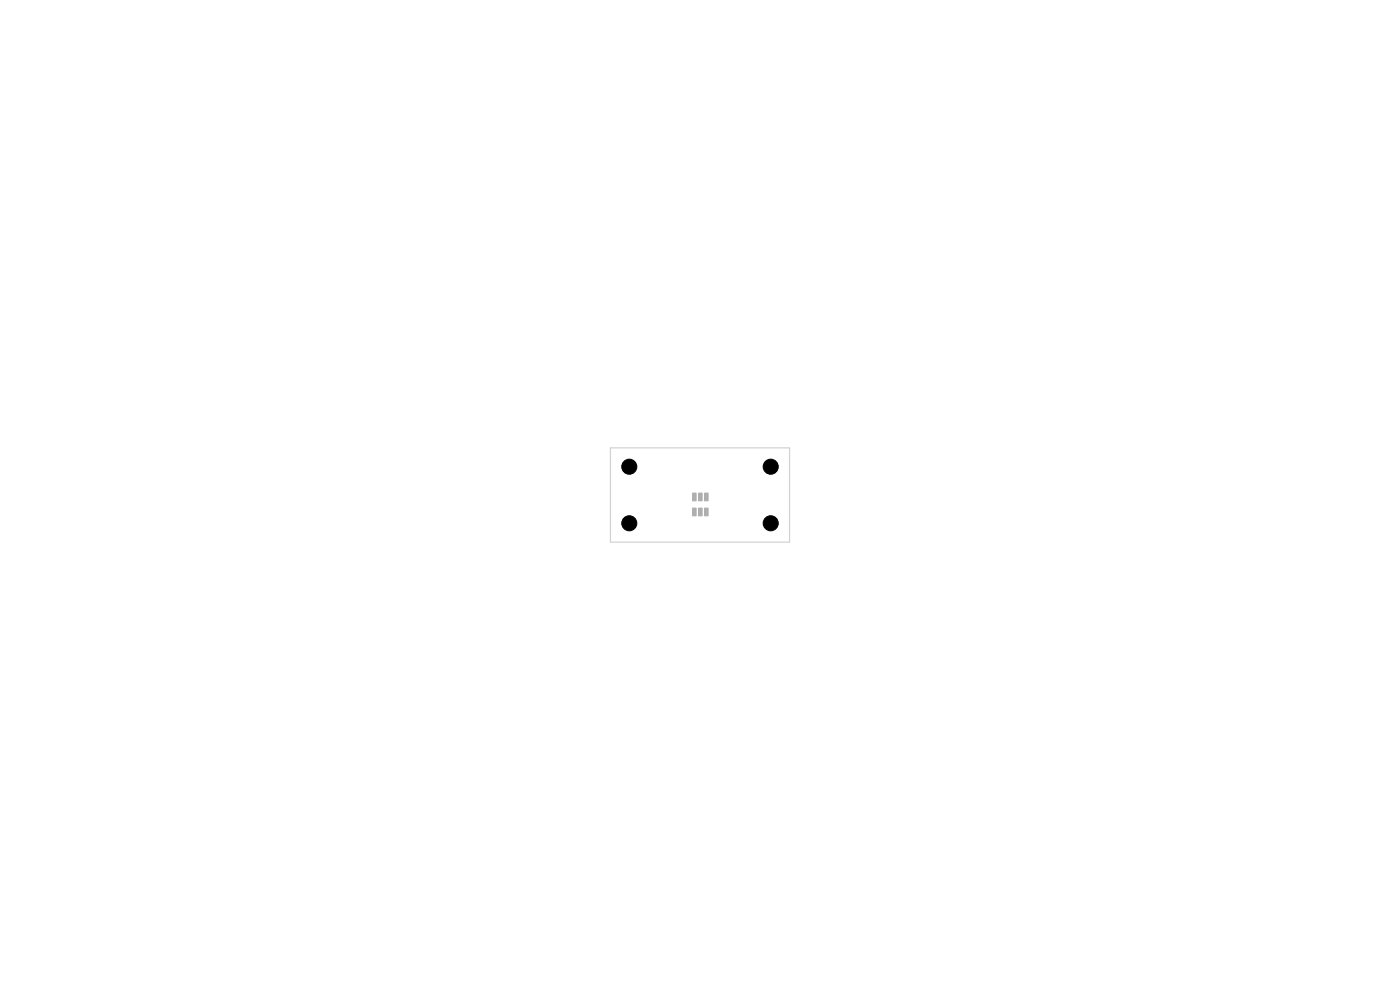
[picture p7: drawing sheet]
<svg xmlns="http://www.w3.org/2000/svg" width="297mm" height="210mm" viewBox="0 0 297 210" stroke-linecap="round" stroke-linejoin="round" font-family="sans-serif">
<g fill="#bbaaa4" stroke="#bbaaa4" stroke-width=".21">
<path d="M149.5 107.8h.7v1.6h-.7z"/>
<path d="M148.2 107.8h.8v1.6h-.8z"/>
<path d="M146.9 107.8h.8v1.6h-.8z"/>
<path d="M146.9 104.6h.8v1.6h-.8z"/>
<path d="M148.2 104.6h.8v1.6h-.8z"/>
<path d="M149.5 104.6h.7v1.6h-.7z"/>
</g>
<path d="M129.5 95h38v20h-38z" fill="none" stroke="#d0d2cd" stroke-width=".25"/>
<g fill="#000" stroke="#000" stroke-width=".21">
<circle cx="133.5" cy="99" r="1.6"/>
<circle cx="163.5" cy="99" r="1.6"/>
<circle cx="133.5" cy="111" r="1.6"/>
<circle cx="163.5" cy="111" r="1.6"/>
</g>
</svg>
